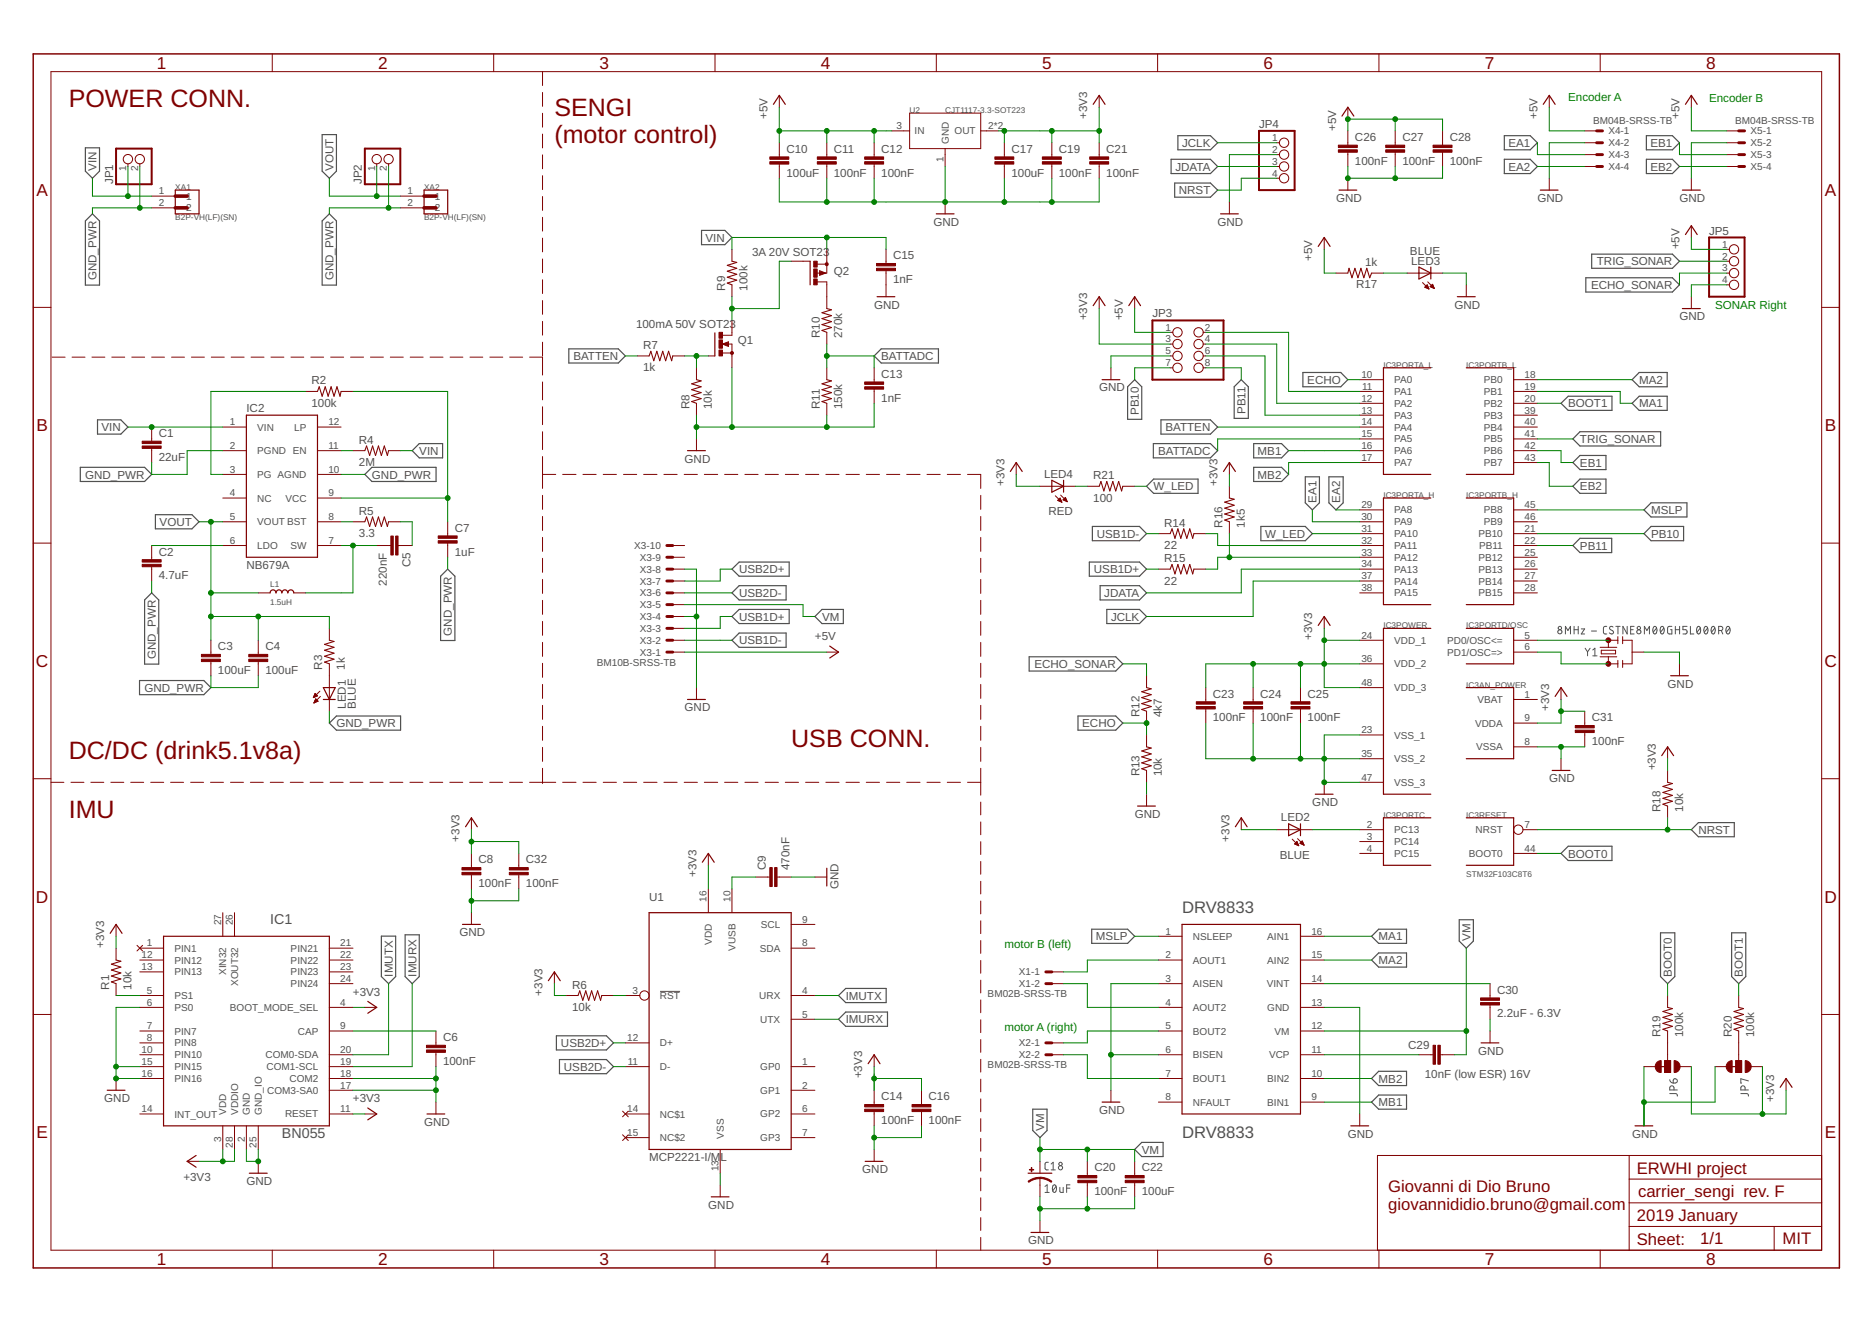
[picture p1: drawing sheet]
<svg xmlns="http://www.w3.org/2000/svg" width="297mm" height="210mm" viewBox="0 0 297 210" stroke-linecap="round" stroke-linejoin="round" font-family="sans-serif">
<defs><g id="words">
<g font-size="4" fill="#800000">
<text x="10.9" y="17">POWER CONN.</text>
<text x="88" y="18.4">SENGI</text>
<text x="88" y="22.6">(motor control)</text>
<text x="125.5" y="118.5">USB CONN.</text>
<text x="10.9" y="120.4">DC/DC (drink5.1v8a)</text>
<text x="10.9" y="129.8">IMU</text>
</g>
<g font-size="2.7" fill="#800000">
<text x="24.9" y="10.9">1</text>
<text x="60" y="10.9">2</text>
<text x="95.1" y="10.9">3</text>
<text x="130.2" y="10.9">4</text>
<text x="165.4" y="10.9">5</text>
<text x="200.5" y="10.9">6</text>
<text x="235.6" y="10.9">7</text>
<text x="270.7" y="10.9">8</text>
<text x="5.8" y="31">A</text>
<text x="289.5" y="31">A</text>
<text x="5.8" y="68.4">B</text>
<text x="289.5" y="68.4">B</text>
<text x="5.7" y="105.8">C</text>
<text x="289.5" y="105.8">C</text>
<text x="5.7" y="143.2">D</text>
<text x="289.5" y="143.2">D</text>
<text x="5.8" y="180.6">E</text>
<text x="289.5" y="180.6">E</text>
<text x="24.9" y="200.7">1</text>
<text x="60" y="200.7">2</text>
<text x="95.1" y="200.7">3</text>
<text x="130.2" y="200.7">4</text>
<text x="165.4" y="200.7">5</text>
<text x="200.5" y="200.7">6</text>
<text x="235.6" y="200.7">7</text>
<text x="270.7" y="200.7">8</text>
</g>
<g font-size="2.6" fill="#505050">
<text x="187.6" y="144.8">DRV8833</text>
<text x="187.6" y="180.5">DRV8833</text>
</g>
<g font-size="2.6" fill="#800000">
<text x="220.3" y="189.1">Giovanni di Dio Bruno</text>
<text x="220.3" y="192">giovannididio.bruno@gmail.com</text>
<text x="259.7" y="186.3">ERWHI project</text>
<text x="259.9" y="189.9">carrier_sengi rev. F</text>
<text x="259.7" y="193.7">2019 January</text>
<text x="259.7" y="197.5">Sheet:</text>
<text x="269.8" y="197.4">1/1</text>
<text x="282.8" y="197.4">MIT</text>
</g>
<g font-size="2.3" fill="#505050">
<text x="42.9" y="146.7">IC1</text>
<text x="44.7" y="180.5">BN055</text>
</g>
<g font-size="1.8" fill="#008000">
<text x="248.8" y="16.1">Encoder A</text>
<text x="271.2" y="16.3">Encoder B</text>
<text x="272.1" y="49">SONAR Right</text>
<text x="159.4" y="150.4">motor B (left)</text>
<text x="159.4" y="163.6">motor A (right)</text>
</g>
<g font-size="1.8" fill="#505050">
<text x="121.8" y="18.9" transform="rotate(-90 121.8 18.9)">+5V</text>
<text x="172.5" y="18.9" transform="rotate(-90 172.5 18.9)">+3V3</text>
<text x="187.6" y="23.3">JCLK</text>
<text x="199.8" y="20.3">JP4</text>
<text x="212" y="20.8" transform="rotate(-90 212 20.8)">+5V</text>
<text x="215" y="22.4">C26</text>
<text x="222.5" y="22.4">C27</text>
<text x="230" y="22.4">C28</text>
<text x="239.3" y="23.3">EA1</text>
<text x="243.9" y="18.9" transform="rotate(-90 243.9 18.9)">+5V</text>
<text x="261.9" y="23.3">EB1</text>
<text x="266.5" y="18.9" transform="rotate(-90 266.5 18.9)">+5V</text>
<text x="15.3" y="27.2" transform="rotate(-90 15.3 27.2)">VIN</text>
<text x="18" y="29.2" transform="rotate(-90 18 29.2)">JP1</text>
<text x="52.9" y="27.2" transform="rotate(-90 52.9 27.2)">VOUT</text>
<text x="57.4" y="29.2" transform="rotate(-90 57.4 29.2)">JP2</text>
<text x="124.8" y="28">100uF</text>
<text x="124.8" y="24.2">C10</text>
<text x="132.3" y="28">100nF</text>
<text x="132.3" y="24.2">C11</text>
<text x="139.8" y="28">100nF</text>
<text x="139.8" y="24.2">C12</text>
<text x="160.5" y="28">100uF</text>
<text x="160.5" y="24.2">C17</text>
<text x="168" y="28">100nF</text>
<text x="168" y="24.2">C19</text>
<text x="175.5" y="28">100nF</text>
<text x="175.5" y="24.2">C21</text>
<text x="186.5" y="27.1">JDATA</text>
<text x="215" y="26.1">100nF</text>
<text x="222.5" y="26.1">100nF</text>
<text x="230" y="26.1">100nF</text>
<text x="239.3" y="27.1">EA2</text>
<text x="261.9" y="27.1">EB2</text>
<text x="148.1" y="35.8">GND</text>
<text x="187.1" y="30.8">NRST</text>
<text x="193.2" y="35.8">GND</text>
<text x="212" y="32">GND</text>
<text x="243.9" y="32">GND</text>
<text x="266.5" y="32">GND</text>
<text x="112" y="38.3">VIN</text>
<text x="119.3" y="40.7">3A 20V SOT23</text>
<text x="141.7" y="41.2">C15</text>
<text x="208.2" y="41.4" transform="rotate(-90 208.2 41.4)">+5V</text>
<text x="223.7" y="40.4">BLUE</text>
<text x="266.5" y="39.6" transform="rotate(-90 266.5 39.6)">+5V</text>
<text x="271.2" y="37.2">JP5</text>
<text x="15.3" y="44.5" transform="rotate(-90 15.3 44.5)">GND_PWR</text>
<text x="52.9" y="44.5" transform="rotate(-90 52.9 44.5)">GND_PWR</text>
<text x="115" y="46.1" transform="rotate(-90 115 46.1)">R9</text>
<text x="118.6" y="46.1" transform="rotate(-90 118.6 46.1)">100k</text>
<text x="132.3" y="43.7">Q2</text>
<text x="141.7" y="44.9">1nF</text>
<text x="215.2" y="45.7">R17</text>
<text x="216.6" y="42.2">1k</text>
<text x="223.9" y="42">LED3</text>
<text x="252.5" y="45.9">ECHO_SONAR</text>
<text x="253.4" y="42.1">TRIG_SONAR</text>
<text x="100.9" y="52">100mA 50V SOT23</text>
<text x="130.1" y="53.7" transform="rotate(-90 130.1 53.7)">R10</text>
<text x="133.6" y="53.7" transform="rotate(-90 133.6 53.7)">270k</text>
<text x="138.7" y="49">GND</text>
<text x="172.5" y="50.8" transform="rotate(-90 172.5 50.8)">+3V3</text>
<text x="178.2" y="50.8" transform="rotate(-90 178.2 50.8)">+5V</text>
<text x="182.9" y="50.4">JP3</text>
<text x="230.8" y="49">GND</text>
<text x="266.5" y="50.8">GND</text>
<text x="91" y="57.1">BATTEN</text>
<text x="102.1" y="58.9">1k</text>
<text x="102.1" y="55.4">R7</text>
<text x="117.1" y="54.6">Q1</text>
<text x="139.8" y="60">C13</text>
<text x="139.8" y="57.1">BATTADC</text>
<text x="39.1" y="65.3">IC2</text>
<text x="49.4" y="64.6">100k</text>
<text x="49.4" y="61">R2</text>
<text x="109.4" y="64.9" transform="rotate(-90 109.4 64.9)">R8</text>
<text x="113" y="64.9" transform="rotate(-90 113 64.9)">10k</text>
<text x="130.1" y="64.9" transform="rotate(-90 130.1 64.9)">R11</text>
<text x="133.6" y="64.9" transform="rotate(-90 133.6 64.9)">150k</text>
<text x="139.8" y="63.7">1nF</text>
<text x="174.4" y="62.1">GND</text>
<text x="180.7" y="65.9" transform="rotate(-90 180.7 65.9)">PB10</text>
<text x="197.6" y="65.7" transform="rotate(-90 197.6 65.7)">PB11</text>
<text x="207.4" y="60.9">ECHO</text>
<text x="248.8" y="64.6">BOOT1</text>
<text x="260.1" y="64.6">MA1</text>
<text x="260.1" y="60.9">MA2</text>
<text x="16.1" y="68.4">VIN</text>
<text x="25.2" y="69.3">C1</text>
<text x="57" y="70.4">R4</text>
<text x="184.9" y="68.4">BATTEN</text>
<text x="250.7" y="70.3">TRIG_SONAR</text>
<text x="13.5" y="75.9">GND_PWR</text>
<text x="25.2" y="73.1">22uF</text>
<text x="57" y="74">2M</text>
<text x="59" y="75.9">GND_PWR</text>
<text x="66.5" y="72.2">VIN</text>
<text x="108.6" y="73.4">GND</text>
<text x="159.4" y="77.1" transform="rotate(-90 159.4 77.1)">+3V3</text>
<text x="165.7" y="75.8">LED4</text>
<text x="173.5" y="76">R21</text>
<text x="183.1" y="77.8">W_LED</text>
<text x="183.8" y="72.2">BATTADC</text>
<text x="193.2" y="77.1" transform="rotate(-90 193.2 77.1)">+3V3</text>
<text x="199.6" y="75.9">MB2</text>
<text x="199.6" y="72.2">MB1</text>
<text x="250.7" y="77.8">EB2</text>
<text x="250.7" y="74">EB1</text>
<text x="25.3" y="83.4">VOUT</text>
<text x="57" y="81.7">R5</text>
<text x="166.4" y="81.7">RED</text>
<text x="173.5" y="79.6">100</text>
<text x="184.7" y="83.6">R14</text>
<text x="194" y="83.7" transform="rotate(-90 194 83.7)">R16</text>
<text x="197.5" y="83.7" transform="rotate(-90 197.5 83.7)">1k5</text>
<text x="208.9" y="79.8" transform="rotate(-90 208.9 79.8)">EA1</text>
<text x="212.6" y="79.8" transform="rotate(-90 212.6 79.8)">EA2</text>
<text x="262" y="81.6">MSLP</text>
<text x="25.2" y="88.1">C2</text>
<text x="57" y="85.2">3.3</text>
<text x="72.2" y="88.1">1uF</text>
<text x="72.2" y="84.4">C7</text>
<text x="174" y="85.3">USB1D-</text>
<text x="184.7" y="87.1">22</text>
<text x="184.7" y="89.2">R15</text>
<text x="200.8" y="85.3">W_LED</text>
<text x="250.7" y="87.2">PB11</text>
<text x="262" y="85.3">PB10</text>
<text x="25.2" y="91.9">4.7uF</text>
<text x="39.1" y="90.3">NB679A</text>
<text x="61.4" y="92.9" transform="rotate(-90 61.4 92.9)">220nF</text>
<text x="65.1" y="90" transform="rotate(-90 65.1 90)">C5</text>
<text x="117.3" y="91">USB2D+</text>
<text x="117.3" y="94.7">USB2D-</text>
<text x="173.6" y="91">USB1D+</text>
<text x="175.2" y="94.7">JDATA</text>
<text x="184.7" y="92.7">22</text>
<text x="71.7" y="100.8" transform="rotate(-90 71.7 100.8)">GND_PWR</text>
<text x="117.3" y="98.5">USB1D+</text>
<text x="129.3" y="101.6">+5V</text>
<text x="130.4" y="98.5">VM</text>
<text x="176.3" y="98.5">JCLK</text>
<text x="208.2" y="101.6" transform="rotate(-90 208.2 101.6)">+3V3</text>
<text x="24.7" y="104.6" transform="rotate(-90 24.7 104.6)">GND_PWR</text>
<text x="34.6" y="106.9">100uF</text>
<text x="34.6" y="103.2">C3</text>
<text x="42.1" y="106.9">100uF</text>
<text x="42.1" y="103.2">C4</text>
<text x="51.1" y="106.3" transform="rotate(-90 51.1 106.3)">R3</text>
<text x="54.7" y="106.3" transform="rotate(-90 54.7 106.3)">1k</text>
<text x="117.3" y="102.2">USB1D-</text>
<text x="164.1" y="106">ECHO_SONAR</text>
<text x="22.9" y="109.7">GND_PWR</text>
<text x="54.9" y="112.5" transform="rotate(-90 54.9 112.5)">LED1</text>
<text x="56.5" y="112.5" transform="rotate(-90 56.5 112.5)">BLUE</text>
<text x="108.6" y="112.8">GND</text>
<text x="180.8" y="113.8" transform="rotate(-90 180.8 113.8)">R12</text>
<text x="184.4" y="113.8" transform="rotate(-90 184.4 113.8)">4k7</text>
<text x="192.4" y="110.7">C23</text>
<text x="200" y="110.7">C24</text>
<text x="207.5" y="110.7">C25</text>
<text x="245.8" y="112.8" transform="rotate(-90 245.8 112.8)">+3V3</text>
<text x="264.6" y="109.1">GND</text>
<text x="53.4" y="115.4">GND_PWR</text>
<text x="171.7" y="115.4">ECHO</text>
<text x="192.4" y="114.4">100nF</text>
<text x="200" y="114.4">100nF</text>
<text x="207.5" y="114.4">100nF</text>
<text x="252.6" y="118.2">100nF</text>
<text x="252.6" y="114.4">C31</text>
<text x="180.8" y="123.2" transform="rotate(-90 180.8 123.2)">R13</text>
<text x="184.4" y="123.2" transform="rotate(-90 184.4 123.2)">10k</text>
<text x="245.8" y="124.1">GND</text>
<text x="262.7" y="122.2" transform="rotate(-90 262.7 122.2)">+3V3</text>
<text x="180" y="129.8">GND</text>
<text x="203.2" y="130.3">LED2</text>
<text x="208.2" y="127.9">GND</text>
<text x="263.5" y="128.8" transform="rotate(-90 263.5 128.8)">R18</text>
<text x="267.1" y="128.8" transform="rotate(-90 267.1 128.8)">10k</text>
<text x="72.9" y="133.5" transform="rotate(-90 72.9 133.5)">+3V3</text>
<text x="75.9" y="137">C8</text>
<text x="83.4" y="137">C32</text>
<text x="195.1" y="133.5" transform="rotate(-90 195.1 133.5)">+3V3</text>
<text x="203.1" y="136.2">BLUE</text>
<text x="248.8" y="136.1">BOOT0</text>
<text x="269.5" y="132.3">NRST</text>
<text x="75.9" y="140.8">100nF</text>
<text x="83.4" y="140.8">100nF</text>
<text x="103" y="142.9">U1</text>
<text x="110.5" y="139.2" transform="rotate(-90 110.5 139.2)">+3V3</text>
<text x="121.5" y="138" transform="rotate(-90 121.5 138)">C9</text>
<text x="125.3" y="138" transform="rotate(-90 125.3 138)">470nF</text>
<text x="133.1" y="141" transform="rotate(-90 133.1 141)">GND</text>
<text x="72.9" y="148.6">GND</text>
<text x="173.9" y="149.2">MSLP</text>
<text x="218.8" y="149.2">MA1</text>
<text x="233.3" y="149.3" transform="rotate(-90 233.3 149.3)">VM</text>
<text x="16.5" y="150.4" transform="rotate(-90 16.5 150.4)">+3V3</text>
<text x="62.3" y="154.9" transform="rotate(-90 62.3 154.9)">IMUTX</text>
<text x="66.1" y="154.9" transform="rotate(-90 66.1 154.9)">IMURX</text>
<text x="218.8" y="153">MA2</text>
<text x="265.3" y="154.9" transform="rotate(-90 265.3 154.9)">BOOT0</text>
<text x="276.5" y="154.9" transform="rotate(-90 276.5 154.9)">BOOT1</text>
<text x="17.3" y="157" transform="rotate(-90 17.3 157)">R1</text>
<text x="20.9" y="157" transform="rotate(-90 20.9 157)">10k</text>
<text x="56" y="157.9">+3V3</text>
<text x="86.1" y="157.9" transform="rotate(-90 86.1 157.9)">+3V3</text>
<text x="90.8" y="160.4">10k</text>
<text x="90.8" y="156.8">R6</text>
<text x="134.2" y="158.6">IMUTX</text>
<text x="237.6" y="161.4">2.2uF - 6.3V</text>
<text x="237.6" y="157.7">C30</text>
<text x="70.3" y="165.2">C6</text>
<text x="89" y="166.1">USB2D+</text>
<text x="134.2" y="162.4">IMURX</text>
<text x="223.5" y="166.5">C29</text>
<text x="234.5" y="167.3">GND</text>
<text x="263.5" y="164.5" transform="rotate(-90 263.5 164.5)">R19</text>
<text x="267.1" y="164.5" transform="rotate(-90 267.1 164.5)">100k</text>
<text x="274.8" y="164.5" transform="rotate(-90 274.8 164.5)">R20</text>
<text x="278.3" y="164.5" transform="rotate(-90 278.3 164.5)">100k</text>
<text x="70.3" y="168.9">100nF</text>
<text x="89.5" y="169.9">USB2D-</text>
<text x="136.8" y="171.1" transform="rotate(-90 136.8 171.1)">+3V3</text>
<text x="218.8" y="171.8">MB2</text>
<text x="226.1" y="171">10nF (low ESR) 16V</text>
<text x="16.5" y="174.9">GND</text>
<text x="56" y="174.9">+3V3</text>
<text x="67.3" y="178.6">GND</text>
<text x="139.8" y="178.3">100nF</text>
<text x="139.8" y="174.6">C14</text>
<text x="147.3" y="178.3">100nF</text>
<text x="147.3" y="174.6">C16</text>
<text x="165.7" y="179.4" transform="rotate(-90 165.7 179.4)">VM</text>
<text x="174.4" y="176.7">GND</text>
<text x="218.8" y="175.5">MB1</text>
<text x="281.5" y="174.9" transform="rotate(-90 281.5 174.9)">+3V3</text>
<text x="103" y="184.3">MCP2221-I/M</text>
<text x="114.4" y="184.3">L</text>
<text x="173.7" y="185.9">C20</text>
<text x="181.2" y="185.9">C22</text>
<text x="181.2" y="183">VM</text>
<text x="213.9" y="180.5">GND</text>
<text x="259" y="180.5">GND</text>
<text x="29.1" y="187.4">+3V3</text>
<text x="39.1" y="188">GND</text>
<text x="112.4" y="191.8">GND</text>
<text x="136.8" y="186.1">GND</text>
<text x="173.7" y="189.6">100nF</text>
<text x="181.2" y="189.6">100uF</text>
<text x="163.1" y="197.4">GND</text>
</g>
<g font-size="1.6" fill="#505050">
<text x="142.2" y="20.5">3</text>
<text x="145.1" y="21.3">IN</text>
<text x="150.5" y="22.8" transform="rotate(-90 150.5 22.8)">GND</text>
<text x="151.5" y="21.3">OUT</text>
<text x="156.8" y="20.5">2*2</text>
<text x="201.9" y="22.4">1</text>
<text x="252.8" y="19.7">BM04B-SRSS-TB</text>
<text x="255.2" y="21.3">X4-1</text>
<text x="255.2" y="23.2">X4-2</text>
<text x="275.3" y="19.7">BM04B-SRSS-TB</text>
<text x="277.8" y="21.3">X5-1</text>
<text x="277.8" y="23.2">X5-2</text>
<text x="20" y="27.1" transform="rotate(-90 20 27.1)">1</text>
<text x="21.9" y="27.1" transform="rotate(-90 21.9 27.1)">2</text>
<text x="59.5" y="27.1" transform="rotate(-90 59.5 27.1)">1</text>
<text x="61.4" y="27.1" transform="rotate(-90 61.4 27.1)">2</text>
<text x="149.7" y="25.7" transform="rotate(-90 149.7 25.7)">1</text>
<text x="201.9" y="24.3">2</text>
<text x="201.9" y="26.1">3</text>
<text x="201.9" y="28">4</text>
<text x="255.2" y="25.1">X4-3</text>
<text x="255.2" y="27">X4-4</text>
<text x="277.8" y="25.1">X5-3</text>
<text x="277.8" y="27">X5-4</text>
<text x="25.2" y="30.8">1</text>
<text x="25.2" y="32.7">2</text>
<text x="29.6" y="31.7">1</text>
<text x="29.6" y="33.5">2</text>
<text x="64.7" y="30.8">1</text>
<text x="64.7" y="32.7">2</text>
<text x="69" y="31.7">1</text>
<text x="69" y="33.5">2</text>
<text x="273.3" y="39.3">1</text>
<text x="273.3" y="41.2">2</text>
<text x="273.3" y="43.1">3</text>
<text x="273.3" y="44.9">4</text>
<text x="184.9" y="52.5">1</text>
<text x="191.2" y="52.5">2</text>
<text x="184.9" y="54.3">3</text>
<text x="184.9" y="56.2">5</text>
<text x="184.9" y="58.1">7</text>
<text x="191.2" y="54.3">4</text>
<text x="191.2" y="56.2">6</text>
<text x="191.2" y="58.1">8</text>
<text x="216" y="60">10</text>
<text x="241.9" y="60">18</text>
<text x="216" y="63.7">12</text>
<text x="216" y="65.6">13</text>
<text x="216.1" y="61.8">11</text>
<text x="221.2" y="60.8">PA0</text>
<text x="221.2" y="62.7">PA1</text>
<text x="221.2" y="64.6">PA2</text>
<text x="235.4" y="60.8">PB0</text>
<text x="235.4" y="62.7">PB1</text>
<text x="235.4" y="64.5">PB2</text>
<text x="241.9" y="61.8">19</text>
<text x="241.9" y="63.7">20</text>
<text x="241.9" y="65.6">39</text>
<text x="36.5" y="67.5">1</text>
<text x="36.5" y="71.2">2</text>
<text x="40.8" y="68.3">VIN</text>
<text x="46.7" y="68.3">LP</text>
<text x="52.1" y="71.2">11</text>
<text x="52.1" y="67.5">12</text>
<text x="216" y="67.5">14</text>
<text x="216" y="69.4">15</text>
<text x="216" y="71.2">16</text>
<text x="221.2" y="66.4">PA3</text>
<text x="221.2" y="68.3">PA4</text>
<text x="221.2" y="70.2">PA5</text>
<text x="235.4" y="66.4">PB3</text>
<text x="235.4" y="68.3">PB4</text>
<text x="235.4" y="70.2">PB5</text>
<text x="241.9" y="67.5">40</text>
<text x="241.9" y="69.4">41</text>
<text x="241.9" y="71.2">42</text>
<text x="36.5" y="75">3</text>
<text x="40.8" y="72.1">PGND EN</text>
<text x="40.8" y="75.8">PG AGND</text>
<text x="52.1" y="75">10</text>
<text x="216" y="73.1">17</text>
<text x="221.2" y="72.1">PA6</text>
<text x="221.2" y="74">PA7</text>
<text x="235.4" y="72.1">PB6</text>
<text x="235.4" y="73.9">PB7</text>
<text x="241.9" y="73.1">43</text>
<text x="36.5" y="78.8">4</text>
<text x="36.5" y="82.5">5</text>
<text x="40.8" y="79.6">NC</text>
<text x="40.8" y="83.3">VOUT BST</text>
<text x="45.3" y="79.6">VCC</text>
<text x="52.1" y="82.5">8</text>
<text x="52.1" y="78.8">9</text>
<text x="216" y="80.6">29</text>
<text x="216" y="82.5">30</text>
<text x="221.2" y="81.5">PA8</text>
<text x="221.2" y="83.3">PA9</text>
<text x="235.4" y="81.5">PB8</text>
<text x="235.4" y="83.3">PB9</text>
<text x="241.9" y="80.6">45</text>
<text x="241.9" y="82.5">46</text>
<text x="36.5" y="86.3">6</text>
<text x="40.8" y="87.1">LDO</text>
<text x="46.1" y="87.1">SW</text>
<text x="52.1" y="86.3">7</text>
<text x="100.6" y="87.1">X3-10</text>
<text x="101.5" y="89">X3-9</text>
<text x="216" y="84.4">31</text>
<text x="216" y="86.3">32</text>
<text x="216" y="88.2">33</text>
<text x="221.2" y="85.2">PA10</text>
<text x="221.2" y="87.1">PA11</text>
<text x="221.2" y="89">PA12</text>
<text x="234.6" y="85.2">PB10</text>
<text x="234.6" y="89">PB12</text>
<text x="234.7" y="87.1">PB11</text>
<text x="241.9" y="84.4">21</text>
<text x="241.9" y="86.3">22</text>
<text x="241.9" y="88.2">25</text>
<text x="101.5" y="94.6">X3-6</text>
<text x="101.5" y="92.7">X3-7</text>
<text x="101.5" y="90.9">X3-8</text>
<text x="216" y="90">34</text>
<text x="216" y="91.9">37</text>
<text x="216" y="93.8">38</text>
<text x="221.2" y="90.9">PA13</text>
<text x="221.2" y="92.7">PA14</text>
<text x="221.2" y="94.6">PA15</text>
<text x="234.6" y="90.9">PB13</text>
<text x="234.6" y="92.7">PB14</text>
<text x="234.6" y="94.6">PB15</text>
<text x="241.9" y="90">26</text>
<text x="241.9" y="91.9">27</text>
<text x="241.9" y="93.8">28</text>
<text x="101.5" y="100.3">X3-3</text>
<text x="101.5" y="98.4">X3-4</text>
<text x="101.5" y="96.5">X3-5</text>
<text x="216" y="101.3">24</text>
<text x="241.9" y="101.3">5</text>
<text x="94.7" y="105.6">BM10B-SRSS-TB</text>
<text x="101.5" y="104">X3-1</text>
<text x="101.5" y="102.1">X3-2</text>
<text x="216" y="105.1">36</text>
<text x="221.2" y="102.1">VDD_1</text>
<text x="221.2" y="105.9">VDD_2</text>
<text x="229.6" y="102.1">PD0/OSC&lt;=</text>
<text x="229.6" y="104">PD1/OSC=&gt;</text>
<text x="241.9" y="103.2">6</text>
<text x="216" y="108.8">48</text>
<text x="221.2" y="109.7">VDD_3</text>
<text x="234.4" y="111.5">VBAT</text>
<text x="241.9" y="110.7">1</text>
<text x="216" y="116.3">23</text>
<text x="221.2" y="117.2">VSS_1</text>
<text x="234" y="115.3">VDDA</text>
<text x="234.2" y="119">VSSA</text>
<text x="241.9" y="118.2">8</text>
<text x="241.9" y="114.5">9</text>
<text x="216" y="120.1">35</text>
<text x="216" y="123.9">47</text>
<text x="221.2" y="120.9">VSS_2</text>
<text x="221.2" y="124.7">VSS_3</text>
<text x="216.9" y="131.4">2</text>
<text x="241.9" y="131.4">7</text>
<text x="216.9" y="133.3">3</text>
<text x="216.9" y="135.1">4</text>
<text x="221.2" y="132.2">PC13</text>
<text x="221.2" y="134.1">PC14</text>
<text x="221.2" y="136">PC15</text>
<text x="233.1" y="136">BOOT0</text>
<text x="234.1" y="132.2">NRST</text>
<text x="241.9" y="135.1">44</text>
<text x="112.1" y="143.1" transform="rotate(-90 112.1 143.1)">16</text>
<text x="115.9" y="143.1" transform="rotate(-90 115.9 143.1)">10</text>
<text x="35.1" y="146.8" transform="rotate(-90 35.1 146.8)">27</text>
<text x="37" y="146.8" transform="rotate(-90 37 146.8)">26</text>
<text x="112.9" y="149.9" transform="rotate(-90 112.9 149.9)">VDD</text>
<text x="120.7" y="147.2">SCL</text>
<text x="127.3" y="146.4">9</text>
<text x="184.9" y="148.3">1</text>
<text x="189.3" y="149.1">NSLEEP</text>
<text x="201.1" y="149.1">AIN1</text>
<text x="208.1" y="148.3">16</text>
<text x="22.5" y="152">12</text>
<text x="22.5" y="153.9">13</text>
<text x="23.3" y="150.2">1</text>
<text x="27.7" y="151">PIN1</text>
<text x="27.7" y="152.9">PIN12</text>
<text x="27.7" y="154.8">PIN13</text>
<text x="35.9" y="154.7" transform="rotate(-90 35.9 154.7)">XIN32</text>
<text x="46.1" y="151">PIN21</text>
<text x="46.1" y="152.9">PIN22</text>
<text x="46.1" y="154.7">PIN23</text>
<text x="54" y="150.2">21</text>
<text x="54" y="152">22</text>
<text x="54" y="153.9">23</text>
<text x="54" y="155.8">24</text>
<text x="116.7" y="150.8" transform="rotate(-90 116.7 150.8)">VUSB</text>
<text x="120.6" y="151">SDA</text>
<text x="127.3" y="150.2">8</text>
<text x="161.7" y="154.7">X1-1</text>
<text x="184.9" y="152">2</text>
<text x="184.9" y="155.8">3</text>
<text x="189.3" y="152.9">AOUT1</text>
<text x="201.1" y="152.9">AIN2</text>
<text x="208.1" y="152">15</text>
<text x="208.1" y="155.8">14</text>
<text x="23.3" y="157.7">5</text>
<text x="23.3" y="159.6">6</text>
<text x="27.7" y="158.5">PS1</text>
<text x="27.7" y="160.4">PS0</text>
<text x="36.5" y="160.4">BOOT_MODE_SEL</text>
<text x="37.8" y="156.5" transform="rotate(-90 37.8 156.5)">XOUT32</text>
<text x="46.1" y="156.6">PIN24</text>
<text x="54" y="159.6">4</text>
<text x="100.4" y="157.7">3</text>
<text x="104.7" y="158.5">RST</text>
<text x="120.5" y="158.5">URX</text>
<text x="127.3" y="157.7">4</text>
<text x="127.3" y="161.4">5</text>
<text x="156.7" y="158.2">BM02B-SRSS-TB</text>
<text x="161.7" y="156.6">X1-2</text>
<text x="184.9" y="159.6">4</text>
<text x="189.3" y="156.6">AISEN</text>
<text x="189.3" y="160.4">AOUT2</text>
<text x="201" y="156.6">VINT</text>
<text x="201.1" y="160.4">GND</text>
<text x="208.1" y="159.6">13</text>
<text x="22.5" y="167.1">10</text>
<text x="23.3" y="163.3">7</text>
<text x="23.3" y="165.2">8</text>
<text x="27.7" y="164.1">PIN7</text>
<text x="27.7" y="166">PIN8</text>
<text x="27.7" y="167.9">PIN10</text>
<text x="42.1" y="167.9">COM0-SDA</text>
<text x="47.3" y="164.1">CAP</text>
<text x="54" y="163.3">9</text>
<text x="54" y="167.1">20</text>
<text x="99.5" y="165.2">12</text>
<text x="104.7" y="166">D+</text>
<text x="120.6" y="162.3">UTX</text>
<text x="161.7" y="166">X2-1</text>
<text x="161.7" y="167.9">X2-2</text>
<text x="184.9" y="163.3">5</text>
<text x="184.9" y="167.1">6</text>
<text x="189.3" y="164.1">BOUT2</text>
<text x="189.3" y="167.9">BISEN</text>
<text x="201.4" y="167.9">VCP</text>
<text x="202.3" y="164.1">VM</text>
<text x="208.1" y="163.3">12</text>
<text x="208.1" y="167.1">11</text>
<text x="22.5" y="169">15</text>
<text x="22.5" y="170.8">16</text>
<text x="27.7" y="169.8">PIN15</text>
<text x="27.7" y="171.7">PIN16</text>
<text x="42.3" y="169.8">COM1-SCL</text>
<text x="42.4" y="173.5">COM3-SA0</text>
<text x="45.9" y="171.7">COM2</text>
<text x="54" y="172.7">17</text>
<text x="54" y="170.8">18</text>
<text x="54" y="169">19</text>
<text x="99.6" y="169">11</text>
<text x="104.7" y="169.8">D-</text>
<text x="120.6" y="169.8">GP0</text>
<text x="120.6" y="173.5">GP1</text>
<text x="127.3" y="169">1</text>
<text x="127.3" y="172.7">2</text>
<text x="156.7" y="169.5">BM02B-SRSS-TB</text>
<text x="184.9" y="170.8">7</text>
<text x="189.3" y="171.7">BOUT1</text>
<text x="201.1" y="171.7">BIN2</text>
<text x="208.1" y="170.8">10</text>
<text x="22.5" y="176.5">14</text>
<text x="27.7" y="177.3">INT_OUT</text>
<text x="35.9" y="176.9" transform="rotate(-90 35.9 176.9)">VDD</text>
<text x="37.8" y="176.9" transform="rotate(-90 37.8 176.9)">VDDIO</text>
<text x="39.7" y="176.9" transform="rotate(-90 39.7 176.9)">GND</text>
<text x="41.5" y="176.9" transform="rotate(-90 41.5 176.9)">GND_IO</text>
<text x="45.2" y="177.3">RESET</text>
<text x="54" y="176.5">11</text>
<text x="99.5" y="176.5">14</text>
<text x="104.7" y="177.3">NC$1</text>
<text x="120.6" y="177.3">GP2</text>
<text x="127.3" y="176.5">6</text>
<text x="184.9" y="174.6">8</text>
<text x="189.3" y="175.4">NFAULT</text>
<text x="201.1" y="175.4">BIN1</text>
<text x="208.1" y="174.6">9</text>
<text x="35.1" y="181.2" transform="rotate(-90 35.1 181.2)">3</text>
<text x="37" y="182.1" transform="rotate(-90 37 182.1)">28</text>
<text x="38.8" y="181.2" transform="rotate(-90 38.8 181.2)">2</text>
<text x="40.7" y="182.1" transform="rotate(-90 40.7 182.1)">25</text>
<text x="99.5" y="180.2">15</text>
<text x="104.7" y="181.1">NC$2</text>
<text x="114" y="185.9" transform="rotate(-90 114 185.9)">13</text>
<text x="114.8" y="180.6" transform="rotate(-90 114.8 180.6)">VSS</text>
<text x="120.6" y="181.1">GP3</text>
<text x="127.3" y="180.2">7</text>
</g>
<g font-size="1.3" fill="#505050">
<text x="144.3" y="18">U2</text>
<text x="150" y="18">CJT1117-3.3-SOT223</text>
<text x="27.8" y="34.9">B2P-VH(LF)(SN)</text>
<text x="27.8" y="30.2">XA1</text>
<text x="67.3" y="34.9">B2P-VH(LF)(SN)</text>
<text x="67.3" y="30.2">XA2</text>
<text x="219.5" y="58.4">IC3PORTA_L</text>
<text x="232.7" y="58.4">IC3PORTB_L</text>
<text x="219.5" y="79">I</text>
<text x="219.9" y="79">C3PORTA_H</text>
<text x="232.7" y="79">IC3PORTB_H</text>
<text x="42.9" y="95.9">1.5uH</text>
<text x="42.9" y="93.1">L1</text>
<text x="219.5" y="99.7">IC3POWER</text>
<text x="232.7" y="99.7">IC3PORTD/OSC</text>
<text x="232.7" y="109.1">IC3AN_POWER</text>
<text x="219.5" y="129.8">I</text>
<text x="219.9" y="129.8">C3PORTC</text>
<text x="232.7" y="129.8">IC3RESET</text>
<text x="232.7" y="139.2">STM32F103C8T6</text>
</g>
</g></defs>
<g fill="none" stroke="#505050" stroke-width=".16">
<path d="M249.8 99.4v1.2M249.8 99.9h.6M250.4 99.4v1.2M250.9 99.8h.5l-.5 .8h.5M255 99.4h-.4l-.2 .3v.7l.2 .2h.4M255.9 99.5l-.4-.1-.1 .3 .1 .2 .4 .2a.3 .3 0 0 1 0 .4 .3 .3 0 0 1-.4 0l-.1-.1M256.4 99.4h.7M256.7 99.4v1.2M258.2 99.4v1.2l-.7-1.2v1.2M258.7 99.9h.4M259.3 99.4h-.6v1.2h.6M262.4 99.5l.2-.1a.71 .71 0 0 1 0 1.2 .75 .75 0 0 1-.2-1.1z"/>
<path d="M262.8 99.7l-.5 .6M263.6 99.5l.1-.1a.71 .71 0 0 1 0 1.2 .77 .77 0 0 1-.1-1.1zM264 99.7l-.5 .6M265.3 99.4l-.7 .1v.8l.2 .3h.5v-.7h-.2M265.8 99.9h.7M265.8 99.4v1.2M266.5 99.4v1.2M267.7 99.4h-.7v.5h.4a.35 .35 0 0 1 .3 .3 .35 .35 0 0 1-.3 .4h-.4M268.2 99.4v1.2h.6M269.3 99.5l.2-.1a.73 .73 0 0 1 0 1.2 .75 .75 0 0 1-.2-1.1zM269.8 99.7l-.5 .6M270.5 99.5l.2-.1a.71 .71 0 0 1 0 1.2 .77 .77 0 0 1-.2-1.1z"/>
<path d="M271 99.7l-.6 .6M271.7 99.5l.1-.1a.71 .71 0 0 1 0 1.2 .75 .75 0 0 1-.1-1.1zM272.1 99.7l-.5 .6M274 99.5l.2-.1a.71 .71 0 0 1 0 1.2 .75 .75 0 0 1-.2-1.1zM274.5 99.7l-.6 .6M248.4 100.6v-1.2l.4 .6 .4-.6v1.2M251.5 102.8l.4 .6M251.9 103.4v.7M252.3 102.8l-.4 .6M252.5 100.1h.8M252.7 103.1l.4-.3v1.3M252.7 104.1h.7"/>
<path d="M260.9 100.6v-1.2l.4 .6 .4-.6v1.2M272.7 100h.3a.33 .33 0 0 0 .4-.3 .33 .33 0 0 0-.4-.3h-.3v1.2M273.1 100l.3 .6M104.7 157.3h3.2M264.9 173.5h1.1l.1 .4M264.9 171.3a.58 .58 0 0 0 .6 .5M265.6 171.2a.35 .35 0 0 1 .5 .1 .35 .35 0 0 1-.3 .5h-.3zM265.6 172.9v-.3a.34 .34 0 0 0-.3-.3 .34 .34 0 0 0-.4 .3v.3h1.2M276.2 173.5h1.1l.1 .4M276.9 172.9v-.3a.34 .34 0 0 0-.3-.3 .34 .34 0 0 0-.4 .3v.3h1.2M277.4 171.5l-1.2-.3v.6h.2M165.8 188.2l.4-.2v1.2"/>
<path d="M165.8 189.2h.7M166.3 184.4h-.4l-.1 .3v.7l.2 .2h.3M166.8 185.6h.6M166.8 184.7l.3-.3v1.2M167.1 188.1l.2-.1a.71 .71 0 0 1 0 1.2 .77 .77 0 0 1-.2-1.1zM167.6 188.2l-.6 .7M168.2 188.4v.7l.2 .1h.3v-.8M169.2 188.5h.6M169.8 188h-.6v1.2"/>
<circle cx="247.5" cy="99.6" r=".26"/>
<circle cx="260" cy="99.6" r=".26"/>
<circle cx="247.5" cy="100.2" r=".33"/>
<circle cx="260" cy="100.2" r=".33"/>
<circle cx="168.3" cy="184.7" r=".28"/>
<circle cx="168.3" cy="185.3" r=".33"/>
</g>
<g fill="none" stroke="#505050" stroke-width=".19">
<path d="M13.5 23.5h2.3v3.7l-1.1 1.1-1.2-1.1zM14.7 33.9l1.1 1.2v10.1h-2.3v-10.1zM51.1 21.4h2.3v5.8l-1.1 1.1-1.2-1.1zM51.1 35.1l1.2-1.2 1.1 1.2v10.1h-2.3zM111.3 36.6h3.7l1.1 1.1-1.1 1.1h-3.7zM185.8 25.3h6.3l1.1 1.1-1.1 1.1h-6.3zM186.4 29h5.7l1.1 1.2-1.1 1.1h-5.7zM186.9 21.5h5.2l1.1 1.1-1.1 1.2h-5.2zM238.7 25.3h4.1l1.1 1.1-1.1 1.1h-4.1zM238.7 21.5h4.1l1.1 1.1-1.1 1.2h-4.1zM261.2 25.3h4.2l1.1 1.1-1.1 1.1h-4.2zM261.2 21.5h4.2l1.1 1.1-1.1 1.2h-4.2z"/>
<path d="M90.3 55.4h7.8l1.1 1.1-1.1 1.1h-7.8zM138.7 56.5l1.1-1.1h9.1v2.2h-9.1zM206.7 59.1h6l1.2 1.1-1.2 1.2h-6zM251.6 44.1h13.8l1.1 1.1-1.1 1.1h-13.8zM252.6 40.3h12.8l1.1 1.1-1.1 1.2h-12.8zM260.1 59.1h4.4v2.3h-4.4l-1.1-1.2zM12.7 74.1h10.2l1.2 1.2-1.2 1.1h-10.2zM15.5 66.6h3.7l1.1 1.2-1.1 1.1h-3.7zM57.9 75.3l1.1-1.2h10.2v2.3h-10.2zM65.4 71.5l1.1-1.1h3.7v2.2h-3.7zM180 60.2l1.2 1.2v5.1h-2.3v-5.1zM183 70.4h9.1l1.1 1.1-1.1 1.1h-9.1z"/>
<path d="M183 76h7.1v2.3h-7.1l-1.1-1.1zM184.2 66.6h7.9l1.1 1.2-1.1 1.1h-7.9zM197 60.2l1.1 1.2v5h-2.3v-5zM198.9 74.1h4.4l1.2 1.2-1.2 1.1h-4.4zM198.9 70.4h4.4l1.2 1.1-1.2 1.1h-4.4zM207.1 75.6h2.3v4.2l-1.2 1.1-1.1-1.1zM210.9 75.6h2.2v4.2l-1.1 1.1-1.1-1.1zM247.7 64l1.1-1.1h7v2.2h-7zM249.6 73.4l1.1-1.1h4.1v2.2h-4.1zM250.7 76h4.1v2.3h-4.1l-1.1-1.1zM250.7 68.5h12.8v2.3h-12.8l-1.1-1.2zM259 64l1.1-1.1h4.4v2.2h-4.4z"/>
<path d="M24.1 94.1l1.1 1.1v10.2h-2.3v-10.2zM24.7 81.7h5.8l1.1 1.1-1.1 1.1h-5.8zM71 90.3l1.2 1.1v10.2h-2.3v-10.2zM116.1 94.1l1.2-1.2h7.4v2.3h-7.4zM116.1 90.3l1.2-1.1h7.9v2.2h-7.9zM116.1 97.8l1.2-1.1h7.9v2.2h-7.9zM130.4 96.7h3.4v2.2h-3.4l-1.1-1.1zM172.8 89.2h8l1.1 1.1-1.1 1.1h-8zM173.3 83.5h7.5l1.1 1.2-1.1 1.1h-7.5zM174.6 92.9h6.2l1.1 1.2-1.1 1.1h-6.2zM175.6 96.7h5.2l1.1 1.1-1.1 1.1h-5.2zM200.1 83.5h7l1.1 1.2-1.1 1.1h-7z"/>
<path d="M250.7 85.4h5v2.3h-5l-1.1-1.1zM260.9 80.9l1.1-1.1h5.7v2.2h-5.7zM262 83.5h5.1v2.3h-5.1l-1.1-1.1zM22.1 108h10.2l1.2 1.1-1.2 1.1h-10.2zM52.3 114.7l1.1-1.1h10.2v2.2h-10.2zM116.1 101.6l1.2-1.2h7.4v2.3h-7.4zM163.3 104.2h13.7l1.2 1.1-1.2 1.2h-13.7zM171 113.6h6l1.2 1.1-1.2 1.1h-6zM247.7 135.4l1.1-1.1h7v2.2h-7zM268.4 131.6l1.1-1.1h5.7v2.3h-5.7zM60.5 148.5h2.3v6.4l-1.1 1.2-1.2-1.2zM64.3 148.3h2.2v6.6l-1.1 1.2-1.1-1.2z"/>
<path d="M133.1 157.9l1.1-1.1h6.4v2.3h-6.4zM173.2 147.4h5.7l1.1 1.1-1.1 1.2h-5.7zM217.6 152.3l1.2-1.1h4.4v2.2h-4.4zM218.8 147.4h4.4v2.3h-4.4l-1.2-1.2zM231.5 145.9h2.3v3.4l-1.1 1.1-1.2-1.1zM263.5 148h2.2v6.9l-1.1 1.2-1.1-1.2zM274.8 148h2.2v6.9l-1.1 1.2-1.1-1.2zM88.3 164.3h7.9l1.1 1.2-1.1 1.1h-7.9zM88.8 168.1h7.4l1.1 1.1-1.1 1.1h-7.4zM133.1 161.7l1.1-1.1h6.6v2.2h-6.6zM163.9 176h2.2v3.4l-1.1 1.1-1.1-1.1zM217.6 174.9l1.2-1.2h4.4v2.3h-4.4z"/>
<path d="M218.8 170h4.4v2.2h-4.4l-1.2-1.1zM181.2 181.3h3.4v2.2h-3.4l-1.2-1.1z"/>
</g>
<g fill="none" stroke="#800000" stroke-width=".16">
<path d="M8.1 11.4h281v187h-281zM43.2 8.6v2.8M78.3 8.6v2.8M86.1 11.4v2.2M86.1 14.7v2.2M86.1 18v2.2M113.5 8.6v2.8M123.7 15.1v1.9M144.3 17.9h11.3v5.7h-11.3zM148.6 8.6v2.8M174.4 15.1v1.9M183.7 8.6v2.8"/>
<path d="M213.9 17v1.9M218.8 8.6v2.8M245.8 15.1v1.9M253.9 8.6v2.8M268.4 15.1v1.9M20.3 26v.4M22.2 26v.4M24.1 31.1h3.7M24.1 33h3.7M59.8 26v.4M61.7 26v.4M63.5 31.1h3.8"/>
<path d="M63.5 33h3.8M86.1 21.3v2.2M86.1 24.6v2.2M86.1 27.9v2.2M86.1 31.2v2.2M86.1 34.5v2.2M86.1 37.8v2.2M116.1 39.6v1.8M123.7 22.6v2.3M123.7 26v2.3M131.2 22.6v2.3M131.2 26v2.3"/>
<path d="M131.2 39.6v3.7h-.2M138.7 22.6v2.3M138.7 26v2.3M140.6 39.6v2.2M141.5 20.8h2.8M150 23.6v2.8M150 32v1.9M155.6 20.8h2.8M159.4 22.6v2.3M159.4 26v2.3M166.9 22.6v2.3M166.9 26v2.3"/>
<path d="M174.4 22.6v2.3M174.4 26v2.3M195.1 32v1.9M202.6 22.6h.4M202.6 24.5h.4M202.6 26.4h.4M202.6 28.3h.4M210.1 37.7v1.9M213.9 20.8v2.2M213.9 24.2v2.2M213.9 28.3v1.9M221.4 20.8v2.2"/>
<path d="M221.4 24.2v2.2M228.9 20.8v2.2M228.9 24.2v2.2M245.8 28.3v1.9M251.5 22.6h1.8M251.5 24.5h1.8M251.5 26.4h1.8M251.5 20.8h1.8M268.4 28.3v1.9M268.4 35.8v1.9M274 22.6h1.9M274 24.5h1.9"/>
<path d="M274 26.4h1.9M274 20.8h1.9M274 39.6h.4M5.3 48.8h2.8M8.3 56.7h2M11.4 56.7h2.1M14.6 56.7h2M17.7 56.7h2.1M20.9 56.7h2M24.1 56.7h2M27.2 56.7h2.1M30.4 56.7h2"/>
<path d="M33.5 56.7h2.1M36.7 56.7h2M39.8 56.7h2.1M43 56.7h2M46.2 56.7h2M49.3 56.7h2.1M52.5 56.7h2M55.6 56.7h2.1M58.8 56.7h2M61.9 56.7h2.1M65.1 56.7h2M68.2 56.7h2.1"/>
<path d="M71.4 56.7h2M74.6 56.7h2M77.7 56.7h2.1M80.9 56.7h2M84 56.7h2.1v2.8M86.1 41.1v2.2M86.1 44.4v2.2M86.1 47.7v2.2M86.1 51v2.2M86.1 54.3v2.2M101.1 56.5h1.9M106.7 56.5h1.9"/>
<path d="M110.5 58.4v1.8M112.4 56.5h1M114.6 56h1.5M114.6 54.6l1-.4v.8zM115.5 54.6h.6v3.8M116.1 45.2v1.9M116.1 50.8v2.4h-1.4M125.5 41.4h3M129.5 43.3h.7M129.7 44.7h1.5v4.3M129.7 41.9h1.5M130 42.9l1 .4-1 .4z"/>
<path d="M131.2 52.7v1.9M131.2 58.4v1.8M138.7 58.4v2.2M140.6 42.9v4.2M174.4 47.1v1.9M176.3 58.4v1.8M180 47.1v1.9M185.7 52.7h.4M185.7 54.6h.4M185.7 56.5h.4M185.7 58.4h.4M190.9 52.7h.4"/>
<path d="M190.9 54.6h.4M190.9 56.5h.4M190.9 58.4h.4M212 43.3h1.9M217.6 43.3h1.9M223.3 43.3h5.6M225.7 44.8l1 1M226.1 45.6h.5M226.2 45.5h.4M226.3 45.7h.4M226.3 45.4h.2M226.3 45.3h.2"/>
<path d="M226.4 45.2h.1M226.4 45.7h.3M226.5 45.2l.2 .6-.6-.2zM226.5 44.7l1.1 1.1M226.6 45.8h.1M226.9 45.5l.7 .3M226.9 45.5l.4-.4 .3 .7M226.9 45.5h.6M227 45.4h.4M227.1 45.3h.3M227.1 45.6h.4M227.2 45.2h.2"/>
<path d="M227.2 45.2h.1M227.3 45.7h.2M227.5 45.7h.1M232.7 45.2v1.9M268.4 47.1v1.9M274 43.3h.4M274 45.2h.4M274 41.4h.4M289.1 48.8h2.8M24.1 67.8v2.2M24.1 71.1v2.3M35.3 75.3h3.8"/>
<path d="M35.3 67.8h3.8M35.3 71.5h3.8M35.3 79h3.8M48.5 62.1h1.9M50.4 75.3h3.7M50.4 67.8h3.7M50.4 71.5h3.7M50.4 79h3.7M54.1 62.1h1.9M56 71.5h1.9M61.7 71.5h1.8M86.1 60.6v2.8"/>
<path d="M86.1 64.5v2.9M86.1 68.5v2.8M86.1 72.4v5.1M86.1 78.6v2.2M86.1 75.3h2.1M89.3 75.3h2.1M92.5 75.3h2.1M95.7 75.3h2.1M98.9 75.3h2.1M102.1 75.3h2.1M105.3 75.3h2.1M108.6 75.3h2.1"/>
<path d="M110.5 64v1.9M110.5 69.6v1.9M111.8 75.3h2.1M115 75.3h2.1M118.2 75.3h2.1M121.4 75.3h2.1M124.6 75.3h2.1M127.8 75.3h2.1M131 75.3h2.1M131.2 64v1.9M134.2 75.3h2.2M137.5 75.3h2.1"/>
<path d="M138.7 61.7v2.3M140.7 75.3h2.1M143.9 75.3h2.1M147.1 75.3h2.1M150.3 75.3h2.1M153.5 75.3h2.1v2.2M155.6 78.6v2.2M161.2 73.4v1.9M165 77.2h5.6M167.4 78.7l1.1 1M167.9 79.4h.5M167.9 79.3h.4"/>
<path d="M168 79.3h.3M168 79.2h.3M168.1 79.5h.3M168.1 79.1h.1M168.2 79l.3 .7-.7-.3zM168.3 79.6h.1M168.3 78.5l1.1 1.1M168.4 79.7h.1M168.7 79.3l.4-.4 .2 .7zM168.7 79.3h.5M168.8 79.3h.4M168.8 79.2h.4"/>
<path d="M168.9 79.1h.2M169 79h.1M169 79.4h.3M169 78.9h.1M169.1 79.5h.2M172.5 77.2h1.9M178.2 77.2h1.8M195.1 73.4v1.9M195.1 77.2v1.8M215.8 60.2h3.7M215.8 62.1h3.7M215.8 64h3.7"/>
<path d="M215.8 65.9h3.7M215.8 67.8h3.7M215.8 69.6h3.7M215.8 71.5h3.7M215.8 73.4h3.7M240.2 60.2h3.7M240.2 62.1h3.7M240.2 64h3.7M240.2 65.9h3.7M240.2 67.8h3.7M240.2 69.6h3.7M240.2 71.5h3.7"/>
<path d="M240.2 73.4h3.7M5.3 86.2h2.8M24.1 86.6v2.2M24.1 89.9v2.3M35.3 82.8h3.8M35.3 86.6h3.8M41 94.1h1.9M46.6 94.1h1.9M50.4 82.8h3.7M50.4 86.6h3.7M52.3 99.7v1.9M56 82.8h1.9"/>
<path d="M59.8 86.6h2.2M61.7 82.8h1.8M63.2 86.6h2.2M71 82.8v2.2M71 86.2v2.2M86.1 81.9v2.3M86.1 85.3v2.2M86.1 88.6v2.2M86.1 91.9v2.2M86.1 95.2v2.3M86.1 98.6v2.2M106.7 86.6h1.9"/>
<path d="M106.7 88.4h1.9M106.7 90.3h1.9M106.7 92.2h1.9M106.7 94.1h1.9M106.7 99.7h1.9M106.7 97.8h1.9M106.7 95.9h1.9M155.6 81.9v2.3M155.6 85.3v2.2M155.6 88.6v2.2M155.6 91.9v2.2M155.6 95.2v2.3"/>
<path d="M155.6 98.6v2.2M183.8 84.7h1.9M183.8 90.3h1.9M189.4 84.7h1.9M189.4 90.3h1.9M195.1 82.8v1.9M210.1 97.8v1.9M215.8 80.9h3.7M215.8 82.8h3.7M215.8 84.7h3.7M215.8 86.6h3.7M215.8 88.4h3.7"/>
<path d="M215.8 90.3h3.7M215.8 92.2h3.7M215.8 94.1h3.7M240.2 80.9h3.7M240.2 82.8h3.7M240.2 84.7h3.7M240.2 86.6h3.7M240.2 88.4h3.7M240.2 90.3h3.7M240.2 92.2h3.7M240.2 94.1h3.7M289.1 86.2h2.8"/>
<path d="M33.5 101.6v2.2M33.5 105v2.2M41 101.6v2.2M41 105v2.2M49.7 110.6h.2M49.8 110.5h.3M49.8 110.4h.5M49.8 111.5h.1M49.9 111.4h.2M49.9 110.3h.3M49.9 111.3h.4M49.9 110.2h.3"/>
<path d="M49.9 111.3h.6M50 110.1h.1M50 111.2h.4M50 110l-.3 .7M50 110l.4 .4-.7 .3M50 110h.1M50 111.1h.3M50 111h.2M50.1 110.9h.1M50.5 111.3l-.4-.4-.3 .6M50.5 111.3l-.7 .2M50.8 109.7l-1.1 1"/>
<path d="M50.8 110.5l-1 1M52.3 105.3v7.5M86.1 101.9v2.2M86.1 105.2v2.3M86.1 108.6v2.2M86.1 111.9v2.2M86.1 115.2v2.3M86.1 118.6v2.2M106.7 101.6h1.9M106.7 103.5h1.9M110.5 109.1v1.9M131.2 103.5h1.9"/>
<path d="M155.6 101.9v2.2M155.6 105.2v2.3M155.6 108.6v2.2M155.6 111.9v2.2M155.6 115.2v2.3M155.6 118.6v2.2M181.9 107.2v1.9M181.9 112.8v1.9M181.9 116.6v1.9M191.3 109.1v2.2M191.3 112.5v2.2M198.8 109.1v2.2"/>
<path d="M198.8 112.5v2.2M206.4 109.1v2.2M206.4 112.5v2.2M215.8 101.6h3.7M215.8 105.3h3.7M215.8 109.1h3.7M215.8 116.6h3.7M240.2 101.6h3.7M240.2 103.5h3.7M240.2 111h3.7M240.2 118.5h3.7M240.2 114.7h3.7"/>
<path d="M247.7 109.1v1.9M251.5 112.8v2.3M251.5 116.2v2.3M253.9 102.7h2.6M253.9 104.2h2.6M254.1 103.2h2.2v.5h-2.2zM255.2 104.2v1.1h1.5M256.7 101.6h-1.5v1.1M256.7 101v1.1M256.7 104.8v1.1M257.5 101.6h1.5v3.7h-1.5M257.5 101v1.1"/>
<path d="M257.5 104.8v1.1M259 103.5h1.9M264.6 118.5v1.9M266.5 105.3v1.9M5.3 123.5h2.8M8.1 124.1h2M11.3 124.1h2M14.4 124.1h2.1M17.6 124.1h2M20.7 124.1h2.1M23.9 124.1h2.1M27.1 124.1h2"/>
<path d="M30.2 124.1h2.1M33.4 124.1h2.1M36.6 124.1h2M39.7 124.1h2.1M42.9 124.1h2.1M46.1 124.1h2M49.2 124.1h2.1M52.4 124.1h2M55.5 124.1h2.1M58.7 124.1h2.1M61.9 124.1h2M65 124.1h2.1"/>
<path d="M68.2 124.1h2.1M71.4 124.1h2M74.5 124.1h2.1M74.8 129.8v1.8M74.8 135.4v2.2M74.8 138.8v2.2M77.7 124.1h2.1M80.9 124.1h2M82.3 135.4v2.2M82.3 138.8v2.2M84 124.1h4.2M86.1 121.9v2.4"/>
<path d="M89.3 124.1h2.1M92.5 124.1h2.1M95.7 124.1h2.1M98.9 124.1h2.1M102.1 124.1h2.1M105.3 124.1h2.1M108.6 124.1h2.1M111.8 124.1h2.1M112.4 135.4v1.9M115 124.1h2.1M118.2 124.1h2.1M119.9 139.1h2.3"/>
<path d="M121.4 124.1h2.1M123.3 139.1h2.2M124.6 124.1h2.1M127.8 124.1h2.1M129.3 139.1h1.9M131 124.1h2.1M134.2 124.1h2.2M137.5 124.1h2.1M140.7 124.1h2.1M143.9 124.1h2.1M147.1 124.1h2.1M150.3 124.1h2.1"/>
<path d="M153.5 124.1h2.1M155.6 121.9v4.3M155.6 127.3v2M155.6 130.4v2M155.6 133.5v2.1M155.6 136.7v2M155.6 139.8v2M181.9 122.2v1.9M181.9 126v1.9M197 129.8v1.8M202.6 131.6h5.6M205 133.1l1.1 1.1"/>
<path d="M205.4 133.9h.5M205.5 133.9h.5M205.5 133.8h.4M205.6 133.7h.3M205.7 134h.3M205.7 133.6h.1M205.8 133.5h.1M205.8 133.5l-.4 .4 .7 .3M205.8 133.5l.3 .7M205.9 133.1l1 1M205.9 134.1h.1M206.3 133.8h.5"/>
<path d="M206.4 133.7h.4M206.4 133.9h.4M206.4 133.6h.3M206.5 133.5h.2M206.6 133.9h.3M206.6 133.5h.1M206.6 133.4l-.3 .4 .6 .3M206.6 133.4l.3 .7M206.8 134h.1M210.1 124.1v1.9M215.8 124.1h3.7M215.8 120.4h3.7"/>
<path d="M215.8 131.6h3.7M215.8 133.5h3.7M215.8 135.4h3.7M240.2 135.4h3.7M241.6 131.6h2.3M247.7 120.4v1.8M264.6 122.2v1.9M264.6 127.9v1.9M289.1 123.5h2.8M18.4 146.7v1.8M18.4 150.4v1.9M18.4 156.1v1.8"/>
<path d="M21.7 150l.9 .9M22.2 152.3h3.8M22.2 159.8h3.8M22.2 150.4h3.8M22.2 157.9h3.8M22.2 154.2h3.8M22.6 150l-.9 .9M35.3 144.8v3.7M37.2 144.8v3.7M52.3 152.3h3.7M52.3 156.1h3.7M52.3 159.8h3.7"/>
<path d="M52.3 150.4h3.7M52.3 154.2h3.7M57.9 159.8h1.9M74.8 144.8v1.9M88 154.2v1.9M89.8 157.9h1.9M95.5 157.9h1.8M99.2 157.9h2.3M112.4 141v3.8M116.1 141v3.8M125.5 150.4h3.8M125.5 157.9h3.8"/>
<path d="M125.5 146.7h3.8M155.6 143v2M155.6 146.1v2M155.6 149.2v2.1M155.6 152.4v2M155.6 155.5v2M155.6 158.6v2.1M166.9 156.1h1.9M166.9 154.2h1.9M183.8 148.5h3.8M183.8 152.3h3.8M183.8 156.1h3.8"/>
<path d="M183.8 159.8h3.8M206.4 148.5h3.7M206.4 152.3h3.7M206.4 156.1h3.7M206.4 159.8h3.7M236.4 156.1v2.2M236.4 159.4v2.3M264.6 157.9v1.9M275.9 157.9v1.9M5.3 161h2.8M18.4 171.1v1.9M22.2 163.6h3.8"/>
<path d="M22.2 167.3h3.8M22.2 171.1h3.8M22.2 165.5h3.8M22.2 176.7h3.8M22.2 169.2h3.8M35.3 178.6v3.8M37.2 178.6v3.8M39.1 178.6v3.8M41 178.6v3.8M52.3 163.6h3.7M52.3 167.3h3.7M52.3 171.1h3.7"/>
<path d="M52.3 176.7h3.7M52.3 169.2h3.7M52.3 173h3.7M57.9 176.7h1.9M69.2 163.6v2.2M69.2 167v2.2M69.2 174.9v1.8M98.8 176.3l.9 .9M99.2 165.5h3.8M99.2 176.7h3.8M99.2 169.2h3.8M99.7 176.3l-.9 .9"/>
<path d="M125.5 176.7h3.8M125.5 169.2h3.8M125.5 173h3.8M125.5 161.7h3.8M138.7 167.3v1.9M138.7 173v2.2M138.7 176.4v2.2M146.2 173v2.2M146.2 176.4v2.2M155.6 161.8v2M155.6 164.9v2.1M155.6 168.1v2"/>
<path d="M155.6 171.2v2M155.6 174.3v2.1M155.6 177.5v2M166.9 167.3h1.9M166.9 165.5h1.9M176.3 173v1.9M183.8 163.6h3.8M183.8 167.3h3.8M183.8 171.1h3.8M183.8 174.9h3.8M206.4 163.6h3.7M206.4 167.3h3.7"/>
<path d="M206.4 171.1h3.7M206.4 174.9h3.7M215.8 176.7v1.9M225.1 167.3h2.3M228.5 167.3h2.3M236.4 163.6v1.9M260.9 176.7v1.9M260.9 169.2h1.8M264.1 168.3h1v1.9h-1zM264.6 163.6v4.7M266.5 169.2h1.9M272.1 169.2h1.9"/>
<path d="M275.4 168.3h1v1.9h-1zM275.9 163.6v4.7M277.8 169.2h1.9M283.4 171.1v1.9M289.1 161h2.8M29.7 184.3h1.9M41 184.3v1.8M43.2 198.4v2.8M78.3 198.4v2.8M98.8 180l.9 1M99.2 180.5h3.8M99.7 180l-.9 1"/>
<path d="M113.5 198.4v2.8M114.3 182.4v3.7M114.3 188v1.9M125.5 180.5h3.8M138.7 182.4v1.9M148.6 198.4v2.8M155.6 180.6v2M155.6 183.8v2M155.6 186.9v2M155.6 190v2.1M155.6 193.2v2M155.6 196.3v2.1"/>
<path d="M165 184.3v1.8M165 186.9v3M165 193.7v1.8M172.5 184.3v2.2M172.5 187.6v2.3M180 184.3v2.2M180 187.6v2.3M183.7 198.4v2.8M218.8 198.4v2.8M253.9 198.4v2.8M258.5 194.6h30.6M258.5 183.3v15.1"/>
<path d="M258.5 190.8h30.6M258.5 187.1h30.6M281.5 194.6v3.8M289.1 183.3h-70.5v15.1"/>
<circle cx="20.3" cy="25.3" r=".74"/>
<circle cx="22.2" cy="25.3" r=".74"/>
<circle cx="59.8" cy="25.3" r=".74"/>
<circle cx="61.7" cy="25.3" r=".74"/>
<circle cx="203.8" cy="24.5" r=".74"/>
<circle cx="203.8" cy="22.6" r=".74"/>
<circle cx="203.8" cy="26.4" r=".74"/>
<circle cx="203.8" cy="28.3" r=".74"/>
<circle cx="275.1" cy="39.6" r=".74"/>
<circle cx="186.8" cy="52.7" r=".74"/>
<circle cx="186.8" cy="58.4" r=".74"/>
<circle cx="186.8" cy="56.5" r=".74"/>
<circle cx="186.8" cy="54.6" r=".74"/>
<circle cx="190.2" cy="58.4" r=".74"/>
<circle cx="190.2" cy="52.7" r=".74"/>
<circle cx="190.2" cy="54.6" r=".74"/>
<circle cx="190.2" cy="56.5" r=".74"/>
<circle cx="275.1" cy="45.2" r=".74"/>
<circle cx="275.1" cy="43.3" r=".74"/>
<circle cx="275.1" cy="41.4" r=".74"/>
<circle cx="240.9" cy="131.6" r=".74"/>
<circle cx="102.3" cy="157.9" r=".74"/>
</g>
<path d="M5.3 8.6h286.6v192.6h-286.6zM115.5 54.4l-.7 .2 .7 .2v-.2h-.2M130.2 43.1l.6 .2-.6 .2v-.2h.1" fill="none" stroke="#800000" stroke-width=".23"/>
<g fill="none" stroke="#800000" stroke-width=".19">
<path d="M122.7 16.6l1-1.5 .9 1.5M173.5 16.6l.9-1.5 .9 1.5M212.9 18.4l1-1.4 .9 1.4M244.9 16.6l.9-1.5 1 1.5M267.4 16.6l1-1.5 .9 1.5M27.8 30.2h3.8v3.7h-3.8zM67.3 30.2h3.7v3.7h-3.7zM148.6 33.9h2.8M193.7 33.9h2.8M209.2 39.1l.9-1.4 1 1.4M212.5 30.2h2.8M244.4 30.2h2.8"/>
<path d="M267 30.2h2.8M267.4 37.2l1-1.4 .9 1.4M113.4 52.8v3.7M128.5 41.4v3.8M139.2 47.1h2.8M173.5 48.5l.9-1.4 .9 1.4M179.1 48.5l.9-1.4 1 1.4M225.1 42.4l1.9 .9-1.9 1zM227 58.4h-7.5v16.9h7.5M227 42.4v1.9M231.2 47.1h2.9M232.7 58.4h7.5v16.9h-7.5"/>
<path d="M267 49h2.8M39.1 65.9h11.3v22.5h-11.3zM109.1 71.5h2.8M160.3 74.8l.9-1.4 1 1.4M166.9 76.2l1.9 1-1.9 .9zM168.8 76.2v1.9M174.9 60.2h2.8M194.1 74.8l1-1.4 .9 1.4M227 79h-7.5v16.9h7.5M232.7 79h7.5v16.9h-7.5M42.9 94.1a.47 .47 0 0 1 .4-.5 .47 .47 0 0 1 .5 .5 .47 .47 0 0 1 .5-.5 .47 .47 0 0 1 .4 .5 .48 .48 0 0 1 .5-.5 .48 .48 0 0 1 .5 .5 .47 .47 0 0 1 .4-.5 .47 .47 0 0 1 .5 .5M209.2 99.2l.9-1.4 1 1.4"/>
<path d="M227 99.7h-7.5v26.3h7.5M232.7 99.7h7.5v5.6h-7.5M51.3 109.1h1.9l-.9 1.9zM51.3 111h1.9M109.1 111h2.8M131.7 102.5l1.4 1-1.4 .9M232.7 109.1h7.5v11.3h-7.5M246.8 110.5l.9-1.4 .9 1.4M263.7 119.9l.9-1.4 1 1.4M265.1 107.2h2.8M73.9 131.2l.9-1.4 .9 1.4M111.4 136.8l1-1.4 .9 1.4"/>
<path d="M131.2 137.8v2.8M180.5 127.9h2.8M196 131.2l1-1.4 .9 1.4M204.5 130.7l1.9 .9-1.9 1zM206.4 130.7v1.9M208.7 126h2.8M227 129.8h-7.5v7.5h7.5M232.7 129.8h7.5v7.5h-7.5M246.3 122.2h2.8M17.5 148.1l.9-1.4 1 1.4M26 148.5h26.3v30.1h-26.3zM58.4 158.9l1.4 .9-1.4 1"/>
<path d="M73.4 146.7h2.8M87 155.6l1-1.4 .9 1.4M103 144.8h22.5v37.6h-22.5zM187.6 146.7h18.8v30h-18.8zM17 173h2.8M58.4 175.8l1.4 .9-1.4 1M67.8 176.7h2.8M137.8 168.8l.9-1.5 .9 1.5M174.9 174.9h2.8M214.3 178.6h2.9M235 165.5h2.8M259.4 178.6h2.9"/>
<path d="M262.7 169.2h1.9M274 169.2h1.9M282.5 172.5l.9-1.4 1 1.4M31.1 183.3l-1.4 1 1.4 .9M39.6 186.1h2.8M112.9 189.9h2.8M137.3 184.3h2.8M163.1 186.1h3.8M163.6 195.5h2.8"/>
</g>
<g fill="#800000" stroke="#800000" stroke-width=".16">
<path d="M165 186.8l1.4 .3 .5 .3-.1 .2a3.1 3.1 0 0 0-1.8-.6z" fill-rule="evenodd"/>
<path d="M163.1 187.4l1.3-.6h.6v.2a2.93 2.93 0 0 0-1.8 .6z" fill-rule="evenodd"/>
<path d="M131 41.7h.4v.4l-.2 .1-.2-.1z" fill-rule="evenodd"/>
<path d="M263 168.5l.6-.2v1.9a.94 .94 0 0 1-.9-.6 .94 .94 0 0 1 .3-1.1z" fill-rule="evenodd"/>
<path d="M265.6 168.3a.94 .94 0 0 1 1 .9 .94 .94 0 0 1-1 1z" fill-rule="evenodd"/>
<path d="M274.2 168.5l.6-.2v1.9a.94 .94 0 0 1-.8-.7 .94 .94 0 0 1 .2-1z" fill-rule="evenodd"/>
<path d="M276.9 168.3a.94 .94 0 0 1 1 .9 .94 .94 0 0 1-1 1z" fill-rule="evenodd"/>
<circle cx="255.2" cy="105.3" r=".38"/>
<circle cx="255.2" cy="101.6" r=".38"/>
<circle cx="116.2" cy="56" r=".24"/>
</g>
<g fill="none" stroke="#800000" stroke-width=".17">
<path d="M103 56.5l.3-.8 .4 1.5 .5-1.5 .5 1.5 .5-1.5 .4 1.5 .5-1.5 .5 1.5 .1-.7M116.1 41.4l.8 .2-1.5 .5 1.5 .5-1.5 .4 1.5 .5-1.5 .5 1.5 .4-1.5 .5 .7 .3M131.2 49l.7 .1-1.5 .5 1.5 .5-1.5 .4 1.5 .5-1.5 .5 1.5 .5-1.5 .4 .8 .3M213.9 43.3l.2-.7 .4 1.5 .5-1.5 .5 1.5 .4-1.5 .5 1.5 .5-1.5 .4 1.5 .3-.8M50.4 62.1l.3-.7 .4 1.5 .5-1.5 .5 1.5 .4-1.5 .5 1.5 .5-1.5 .5 1.5 .1-.8M57.9 71.5l.3-.7 .5 1.5 .4-1.5 .5 1.5 .4-1.5 .5 1.5 .5-1.5 .5 1.5 .2-.8M110.5 60.2l.8 .2-1.6 .5 1.6 .5-1.6 .4 1.6 .5-1.6 .5 1.6 .4-1.6 .5 .8 .3M131.2 60.2l.7 .2-1.5 .5 1.5 .5-1.5 .4 1.5 .5-1.5 .5 1.5 .4-1.5 .5 .8 .3M174.4 77.2l.3-.8 .5 1.5 .4-1.5 .5 1.5 .5-1.5 .4 1.5 .5-1.5 .5 1.5 .2-.7M195.1 79l.7 .2-1.5 .5 1.5 .5-1.5 .4 1.5 .5-1.5 .5 1.5 .4-1.5 .5 .8 .3M57.9 82.8l.3-.8 .5 1.5 .4-1.5 .5 1.5 .4-1.5 .5 1.5 .5-1.5 .5 1.5 .2-.7M185.7 84.7l.3-.8 .4 1.5 .5-1.5 .5 1.5 .4-1.5 .5 1.5 .5-1.5 .5 1.5 .1-.7"/>
<path d="M185.7 90.3l.3-.7 .4 1.5 .5-1.5 .5 1.5 .4-1.5 .5 1.5 .5-1.5 .5 1.5 .1-.8M52.3 101.6l.7 .2-1.5 .4 1.5 .5-1.5 .5 1.5 .4-1.5 .5 1.5 .5-1.5 .5 .8 .2M181.9 118.5l.8 .2-1.5 .4 1.5 .5-1.5 .5 1.5 .4-1.5 .5 1.5 .5-1.5 .5 .7 .2M181.9 109.1l.8 .2-1.5 .4 1.5 .5-1.5 .5 1.5 .5-1.5 .4 1.5 .5-1.5 .5 .7 .2M264.6 124.1l.8 .2-1.5 .5 1.5 .4-1.5 .5 1.5 .5-1.5 .5 1.5 .4-1.5 .5 .7 .3M18.4 152.3l.8 .2-1.5 .5 1.5 .4-1.5 .5 1.5 .5-1.5 .5 1.5 .4-1.5 .5 .7 .3M91.7 157.9l.3-.7 .5 1.5 .4-1.5 .5 1.5 .5-1.5 .4 1.5 .5-1.5 .5 1.5 .2-.8M264.6 159.8l.8 .2-1.5 .5 1.5 .5-1.5 .4 1.5 .5-1.5 .5 1.5 .4-1.5 .5 .7 .3M275.9 159.8l.7 .2-1.5 .5 1.5 .5-1.5 .4 1.5 .5-1.5 .5 1.5 .4-1.5 .5 .8 .3"/>
</g>
<g fill="#800000" stroke="#800000" stroke-width=".16">
<path d="M189.8 112.1h3v.4h-3z"/>
<path d="M189.8 111.3h3v.4h-3z"/>
<path d="M197.3 112.1h3v.4h-3z"/>
<path d="M197.3 111.3h3v.4h-3z"/>
<path d="M204.9 112.1h3v.4h-3z"/>
<path d="M204.9 111.3h3v.4h-3z"/>
<path d="M250 115.8h3v.4h-3z"/>
<path d="M250 115.1h3v.4h-3z"/>
<path d="M212.4 23.8h3v.4h-3z"/>
<path d="M212.4 23h3v.4h-3z"/>
<path d="M219.9 23.8h3v.4h-3z"/>
<path d="M219.9 23h3v.4h-3z"/>
<path d="M227.4 23.8h3v.4h-3z"/>
<path d="M227.4 23h3v.4h-3z"/>
<path d="M234.9 159.1h3v.3h-3z"/>
<path d="M234.9 158.3h3v.4h-3z"/>
<path d="M227.4 165.8h.4v3h-.4z"/>
<path d="M228.2 165.8h.3v3h-.3z"/>
<path d="M163.3 185.5h.7v.1h-.7z"/>
<path d="M163.6 185.3h.1v.6h-.1z"/>
<path d="M171 187.3h3v.3h-3z"/>
<path d="M171 186.5h3v.4h-3z"/>
<path d="M129.7 25.7h3v.3h-3z"/>
<path d="M129.7 24.9h3v.4h-3z"/>
<path d="M137.2 25.7h3v.3h-3z"/>
<path d="M137.2 24.9h3v.4h-3z"/>
<path d="M165.4 25.7h3v.3h-3z"/>
<path d="M165.4 24.9h3v.4h-3z"/>
<path d="M172.9 25.7h3v.3h-3z"/>
<path d="M172.9 24.9h3v.4h-3z"/>
<path d="M67.7 166.6h3v.4h-3z"/>
<path d="M67.7 165.8h3v.4h-3z"/>
<path d="M22.6 70.8h3v.3h-3z"/>
<path d="M22.6 70h3v.4h-3z"/>
<path d="M22.6 89.5h3v.4h-3z"/>
<path d="M22.6 88.8h3v.4h-3z"/>
<path d="M62 85h.4v3.1h-.4z"/>
<path d="M62.8 85h.4v3.1h-.4z"/>
<path d="M69.5 85.8h3v.4h-3z"/>
<path d="M69.5 85h3v.4h-3z"/>
<path d="M139.1 42.6h3v.3h-3z"/>
<path d="M139.1 41.8h3v.4h-3z"/>
<path d="M137.2 61.4h3v.3h-3z"/>
<path d="M137.2 60.6h3v.4h-3z"/>
<path d="M114.1 55.5h.5v1h-.5z"/>
<path d="M114.1 52.7h.5v1h-.5z"/>
<path d="M114.1 53.9h.5v1.3h-.5z"/>
<path d="M129.1 41.4h.6v1h-.6z"/>
<path d="M129.1 44.3h.6v.9h-.6z"/>
<path d="M129.1 42.7h.6v1.3h-.6z"/>
<path d="M32 104.6h3v.4h-3z"/>
<path d="M32 103.8h3v.4h-3z"/>
<path d="M39.5 104.6h3v.4h-3z"/>
<path d="M39.5 103.8h3v.4h-3z"/>
<path d="M73.3 138.4h3v.4h-3z"/>
<path d="M73.3 137.6h3v.4h-3z"/>
<path d="M137.2 176h3v.4h-3z"/>
<path d="M137.2 175.2h3v.4h-3z"/>
<path d="M122.9 137.6h.4v3.1h-.4z"/>
<path d="M122.2 137.6h.3v3.1h-.3z"/>
<path d="M144.7 176h3v.4h-3z"/>
<path d="M144.7 175.2h3v.4h-3z"/>
<path d="M157.9 25.7h3v.3h-3z"/>
<path d="M157.9 24.9h3v.4h-3z"/>
<path d="M122.2 25.7h3v.3h-3z"/>
<path d="M122.2 24.9h3v.4h-3z"/>
<path d="M264.1 168.3h1v1.9h-1z"/>
<path d="M275.4 168.3h1v1.9h-1z"/>
<path d="M178.5 187.3h3v.3h-3z"/>
<path d="M178.5 186.5h3v.4h-3z"/>
<path d="M80.8 138.4h3v.4h-3z"/>
<path d="M80.8 137.6h3v.4h-3z"/>
</g>
<path d="M18.4 23.6h5.7v5.6h-5.7zM57.9 23.6h5.6v5.6h-5.6zM199.8 20.8h5.6v9.4h-5.6zM271.2 37.7h5.6v9.4h-5.6zM182.9 50.8h11.2v9.4h-11.2z" fill="none" stroke="#800000" stroke-width=".32"/>
<path d="M27.8 31.1h1.9M27.8 33h1.9M67.3 31.1h1.9M67.3 33h1.9" fill="none" stroke="#800000" stroke-width=".57"/>
<g fill="none" stroke="#800000" stroke-width=".47">
<path d="M253.3 20.8h1M253.3 22.6h1M253.3 24.5h1M253.3 26.4h1M275.9 20.8h.9M275.9 22.6h.9M275.9 24.5h.9M275.9 26.4h.9M105.8 99.7h.9M105.8 97.8h.9M105.8 95.9h.9M105.8 94.1h.9"/>
<path d="M105.8 92.2h.9M105.8 90.3h.9M105.8 88.4h.9M105.8 86.6h.9M105.8 103.5h.9M105.8 101.6h.9M165.9 154.2h1M165.9 156.1h1M165.9 165.5h1M165.9 167.3h1"/>
</g>
<g fill="none" stroke="#008000" stroke-width=".16">
<path d="M123.7 17v5.6M174.4 17v5.6M221.4 18.9v1.9M245.8 17v3.8h5.7M268.4 17v3.8h5.6M14.7 28.3v2.8h9.4M20.3 26.4v4.7M22.2 26.4v6.6M24.1 33h-9.4v.9M52.3 28.3v2.8h11.2M59.8 26.4v4.7M61.7 26.4v6.6"/>
<path d="M63.5 33h-11.2v.9M116.1 39.6v-1.9h24.5v1.9M123.7 28.3v3.7h50.7v-3.7M123.7 20.8h17.8M131.2 20.8v1.8M131.2 28.3v3.7M131.2 37.7v1.9M138.7 20.8v1.8M138.7 28.3v3.7M150 26.4v5.6M158.4 20.8h16M159.4 20.8v1.8"/>
<path d="M159.4 28.3v3.7M166.9 20.8v1.8M166.9 28.3v3.7M193.2 22.6h9.4M193.2 26.4h9.4M202.6 24.5h-7.5v7.5M202.6 28.3h-5.6v1.9h-3.8M210.1 39.6v3.7h1.9M213.9 20.8v-1.9h15v1.9M213.9 26.4v1.9h15v-1.9M221.4 26.4v1.9M243.9 22.6v1.9h7.6"/>
<path d="M243.9 26.4h7.6M251.5 22.6h-5.7v5.7M266.5 22.6v1.9h7.5M266.5 26.4h7.5M268.4 37.7v1.9h5.6M274 22.6h-5.6v5.7M99.2 56.5h1.9M108.6 56.5h3.8M110.5 56.5v1.9M116.1 47.1v3.7M116.1 58.4v9.4M125.5 41.4h-1.8v7.6h-7.6"/>
<path d="M131.2 54.6v3.8M131.2 56.5h7.5v1.9M174.4 49v5.6h11.3M180 49v3.7h5.7M185.7 56.5h-9.4v1.9M185.7 58.4h-5.7v1.8M191.3 56.5h9.4v9.4h15.1M191.3 54.6h11.3v9.4h13.2M191.3 58.4h5.7v1.8M191.3 52.7h13.2v9.4h11.3M219.5 43.3h3.8M228.9 43.3h3.8v1.9"/>
<path d="M266.5 41.4h7.5M274 43.3h-7.5v1.9M274 45.2h-5.6v1.9M20.3 67.8h15M35.3 71.5h-5.6v3.8h-5.6v-1.9M48.5 62.1h-15v13.2h1.8M54.1 71.5h1.9M54.1 75.3h3.8M54.1 79h16.9M56 62.1h15v20.7M63.5 71.5h1.9M110.5 65.9v3.7"/>
<path d="M131.2 65.9v1.9M138.7 64v3.8h-28.2M161.2 75.3v1.9h3.8M170.6 77.2h1.9M180 77.2h1.9M193.2 67.8h22.6M195.1 75.3v1.9M204.5 71.5h11.3M213.9 60.2h1.9M215.8 69.6h-22.6v1.9M215.8 73.4h-11.3v1.9M243.9 71.5h3.8v1.9h1.9"/>
<path d="M243.9 73.4h1.9v3.8h3.8M243.9 64h3.8M243.9 62.1h13.2v1.9h1.9M243.9 60.2h15.1M243.9 69.6h5.7M24.1 86.6h11.2M24.1 92.2v1.9M31.6 82.8h3.7M33.5 97.8h18.8v1.9M33.5 94.1h7.5M33.5 82.8v18.8M41 97.8v3.8"/>
<path d="M54.1 86.6h5.7M54.1 82.8h1.9M56 86.6v7.5h-7.5M63.5 82.8h1.9v3.8M71 88.4v1.9M108.6 97.8h1.9M108.6 95.9h18.8v1.9h1.9M108.6 90.3h1.9v18.8M108.6 94.1h7.5M116.1 97.8h-1.8v1.9h-5.7M116.1 90.3h-1.8v1.9h-5.7M181.9 90.3h1.9"/>
<path d="M181.9 84.7h1.9M191.3 84.7h1.9v1.9h22.6M195.1 84.7v3.7M208.2 84.7h7.6M208.2 80.9v1.9h7.6M210.1 99.7v9.4h5.7M212 80.9h3.8M215.8 92.2h-17v5.6h-16.9M215.8 88.4h-22.6v1.9h-1.9M215.8 90.3h-18.8v3.8h-15.1M243.9 86.6h5.7M243.9 84.7h17"/>
<path d="M243.9 80.9h17M33.5 107.2v1.9h7.5v-1.9M52.3 112.8v1.9M108.6 103.5h22.6M108.6 101.6h7.5M178.2 105.3h3.7v1.9M178.2 114.7h3.7v1.9M191.3 114.7v5.7h24.5M198.8 105.3v3.8M198.8 114.7v5.7M206.4 105.3v3.8M206.4 114.7v5.7"/>
<path d="M210.1 101.6h5.7M215.8 116.6h-5.7v7.5h5.7M215.8 105.3h-24.5v3.8M243.9 103.5h3.8v1.8h7.5M243.9 118.5h7.6M243.9 101.6h11.3M247.7 111v3.7h-3.8M247.7 118.5v1.9M247.7 112.8h3.8M260.9 103.5h5.6v1.8M74.8 131.6v3.8M74.8 133.5h7.5v1.9"/>
<path d="M112.4 137.3v3.7M119.9 139.1h-3.8v1.9M125.5 139.1h3.8M181.9 124.1v1.9M197 131.6h5.6M208.2 131.6h7.6M243.9 131.6h24.5M243.9 135.4h3.8M264.6 120.4v1.8M264.6 129.8v1.8M18.4 148.5v1.9M18.4 157.9h3.8"/>
<path d="M22.2 159.8h-3.8v11.3h3.8M56 159.8h1.9M61.7 156.1v11.2h-5.7M65.4 156.1v13.1h-9.4M74.8 141v3.8M82.3 141v1.9h-7.5M88 156.1v1.8h1.8M97.3 157.9h1.9M129.3 157.9h3.8M168.8 156.1h3.7v3.7h11.3M180 148.5h3.8M183.8 156.1h-7.5v16.9"/>
<path d="M183.8 152.3h-11.3v1.9h-3.7M210.1 156.1h26.3M210.1 159.8h5.7v16.9M210.1 148.5h7.5M210.1 152.3h7.5M232.7 150.4v16.9h-1.9M264.6 156.1v1.8M275.9 156.1v1.8M18.4 169.2h3.8M56 171.1h13.2M56 173h13.2M56 176.7h1.9"/>
<path d="M56 163.6h13.2M69.2 169.2v5.7M97.3 169.2h1.9M97.3 165.5h1.9M129.3 161.7h3.8M138.7 169.2v3.8M138.7 178.6v3.8M138.7 171.1h7.5v1.9M146.2 178.6v1.9h-7.5M168.8 167.3h3.7v3.8h11.3M176.3 167.3h7.5M183.8 163.6h-11.3v1.9h-3.7"/>
<path d="M210.1 174.9h7.5M210.1 167.3h15M210.1 171.1h7.5M210.1 163.6h22.6M236.4 161.7v1.9M260.9 169.2v9.4M268.4 169.2v7.5h15v-3.7M272.1 169.2v5.7h-11.2M279.7 169.2v7.5M35.3 182.4v1.9M37.2 182.4v1.9h-5.6M39.1 182.4v1.9h1.9v-1.9"/>
<path d="M114.3 186.1v1.9M165 180.5v3.8M165 189.9v3.8M165 182.4h15v1.9M172.5 182.4v1.9M172.5 189.9v1.9M180 189.9v1.9h-15"/>
</g>
<g fill="#008000" stroke="#008000" stroke-width=".16">
<circle cx="210.1" cy="120.4" r=".38"/>
<circle cx="210.1" cy="124.1" r=".38"/>
<circle cx="198.8" cy="120.4" r=".38"/>
<circle cx="206.4" cy="120.4" r=".38"/>
<circle cx="247.7" cy="118.5" r=".38"/>
<circle cx="260.9" cy="174.9" r=".38"/>
<circle cx="213.9" cy="28.3" r=".38"/>
<circle cx="221.4" cy="28.3" r=".38"/>
<circle cx="176.3" cy="167.3" r=".38"/>
<circle cx="165" cy="191.8" r=".38"/>
<circle cx="172.5" cy="191.8" r=".38"/>
<circle cx="166.9" cy="32" r=".38"/>
<circle cx="138.7" cy="32" r=".38"/>
<circle cx="150" cy="32" r=".38"/>
<circle cx="131.2" cy="32" r=".38"/>
<circle cx="159.4" cy="32" r=".38"/>
<circle cx="41" cy="184.3" r=".38"/>
<circle cx="69.2" cy="173" r=".38"/>
<circle cx="69.2" cy="171.1" r=".38"/>
<circle cx="18.4" cy="171.1" r=".38"/>
<circle cx="18.4" cy="169.2" r=".38"/>
<circle cx="110.5" cy="97.8" r=".38"/>
<circle cx="110.5" cy="67.8" r=".38"/>
<circle cx="116.1" cy="67.8" r=".38"/>
<circle cx="131.2" cy="67.8" r=".38"/>
<circle cx="74.8" cy="142.9" r=".38"/>
<circle cx="138.7" cy="180.5" r=".38"/>
<circle cx="210.1" cy="101.6" r=".38"/>
<circle cx="210.1" cy="105.3" r=".38"/>
<circle cx="198.8" cy="105.3" r=".38"/>
<circle cx="206.4" cy="105.3" r=".38"/>
<circle cx="247.7" cy="112.8" r=".38"/>
<circle cx="166.9" cy="20.8" r=".38"/>
<circle cx="174.4" cy="20.8" r=".38"/>
<circle cx="159.4" cy="20.8" r=".38"/>
<circle cx="35.3" cy="184.3" r=".38"/>
<circle cx="74.8" cy="133.5" r=".38"/>
<circle cx="138.7" cy="171.1" r=".38"/>
<circle cx="279.7" cy="176.7" r=".38"/>
<circle cx="195.1" cy="88.4" r=".38"/>
<circle cx="264.6" cy="131.6" r=".38"/>
<circle cx="181.9" cy="114.7" r=".38"/>
<circle cx="213.9" cy="18.9" r=".38"/>
<circle cx="221.4" cy="18.9" r=".38"/>
<circle cx="138.7" cy="20.8" r=".38"/>
<circle cx="131.2" cy="20.8" r=".38"/>
<circle cx="123.7" cy="20.8" r=".38"/>
<circle cx="232.7" cy="163.6" r=".38"/>
<circle cx="172.5" cy="182.4" r=".38"/>
<circle cx="165" cy="182.4" r=".38"/>
<circle cx="24.1" cy="67.8" r=".38"/>
<circle cx="131.2" cy="37.7" r=".38"/>
<circle cx="20.3" cy="31.1" r=".38"/>
<circle cx="33.5" cy="82.8" r=".38"/>
<circle cx="33.5" cy="94.1" r=".38"/>
<circle cx="33.5" cy="97.8" r=".38"/>
<circle cx="41" cy="97.8" r=".38"/>
<circle cx="59.8" cy="31.1" r=".38"/>
<circle cx="56" cy="86.6" r=".38"/>
<circle cx="71" cy="79" r=".38"/>
<circle cx="110.5" cy="56.5" r=".38"/>
<circle cx="131.2" cy="56.5" r=".38"/>
<circle cx="116.1" cy="49" r=".38"/>
<circle cx="22.2" cy="33" r=".38"/>
<circle cx="61.7" cy="33" r=".38"/>
</g>
<use href="#words"/>
</svg>
